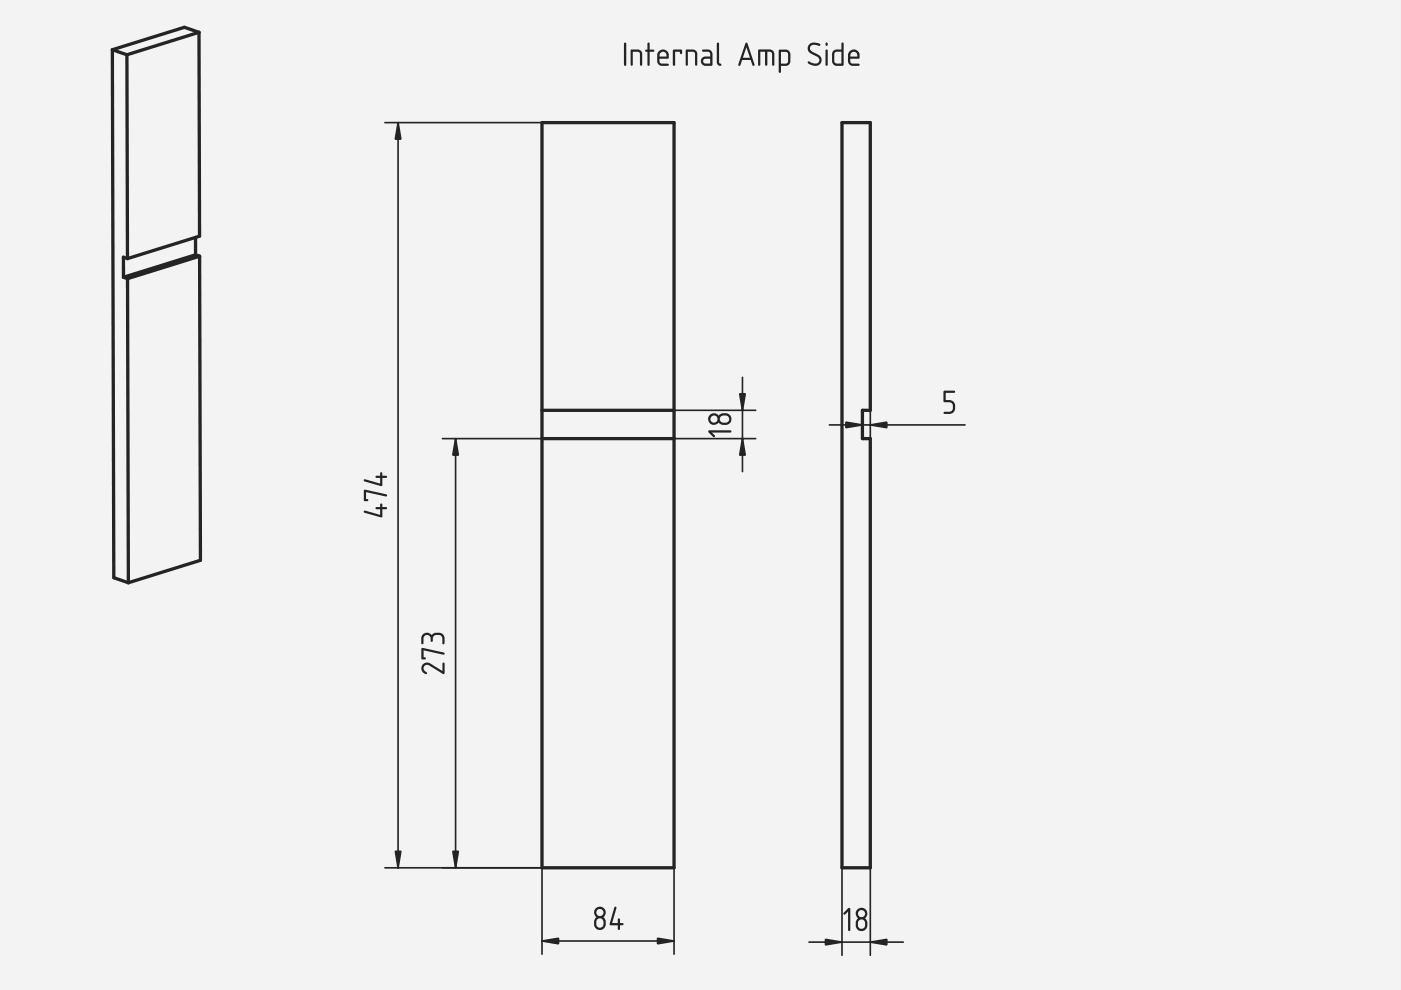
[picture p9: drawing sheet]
<svg xmlns="http://www.w3.org/2000/svg" width="297mm" height="210mm" viewBox="0 0 297 210" stroke-linecap="round" stroke-linejoin="round" font-family="sans-serif">
<path d="M0 0h297v210h-297z" fill-rule="evenodd" fill="#f1f3f5"/>
<path d="M0 0h297v210h-297zM0 0v210h297v-210z" fill="#000"/>
<g fill="#f1f3f5">
<path d="M114.9 26h28v158h-28z" fill-rule="evenodd"/>
<path d="M114.9 93h28v91h-28z" fill-rule="evenodd"/>
<path d="M114.9 26h28v61h-28z" fill-rule="evenodd"/>
<path d="M114.9 87h28v6h-28z" fill-rule="evenodd"/>
</g>
<path d="M114.9 26h28v158h-28zM114.9 93h28M114.9 87h28" fill="none" stroke="#212529" stroke-width=".7"/>
<path d="M126.7 194.9l-.3 .5a1.03 1.03 0 0 0 .3 1.1 .77 .77 0 0 0 .8 .1 .77 .77 0 0 0 .4-.6 .86 .86 0 0 0-.1-1 .86 .86 0 0 0-1-.2zM126.4 193.5a.8 .8 0 0 0 1.6 0 .8 .8 0 0 0-1.6 0zM126.2 192.7a1.25 1.25 0 0 1 1.9-.1 1.25 1.25 0 0 1-.2 1.9 1.49 1.49 0 0 1 .5 1.7 1.49 1.49 0 0 1-1.5 .9 1.58 1.58 0 0 1-.4-2.6l-.5-.8v-.6zM130.3 192.3h.3l.1 .2-.9 3.2h1.2v-.9l.2-.1 .2 .1 .1 .9h.6l.1 .3-.1 .1-.6 .1-.1 .9-.2 .1-.2-.3v-.7h-1.5l-.3-.2z" fill="#212529"/>
<path d="M114.9 199.5h28M114.9 184v18.3M142.9 184v18.3" fill="none" stroke="#212529" stroke-width=".35"/>
<g fill="#212529" stroke="#212529" stroke-width=".35">
<path d="M139.4 198.9l3.5 .6-3.5 .6z"/>
<path d="M114.9 199.5l3.5-.6v1.2z"/>
</g>
<path d="M77.2 108.3l3.4 .9v-1.2l-.9-.1-.1-.3 1-.1v-.6l.3-.1h.1l.1 .7h.8l.2 .2-.3 .3h-.7v1.5l-.2 .2-3.6-1zM77.2 103.9l4.6 .9 .3 .2-.3 .3-4.2-1v1.5l.4 .1v.3a.54 .54 0 0 1-.6 .1 .54 .54 0 0 1-.3-.6zM77.2 101.7l3.4 .8v-1.2h-.9l-.1-.3 1-.1v-.7l.3-.1 .1 .1 .1 .7h.8l.2 .2-.3 .2h-.7v1.5l-.2 .3-3.6-1z" fill="#212529"/>
<path d="M81.6 26h33.3M84.4 26v158M81.6 184h33.3" fill="none" stroke="#212529" stroke-width=".35"/>
<g fill="#212529" stroke="#212529" stroke-width=".35">
<path d="M83.8 180.5h1.2l-.6 3.5z"/>
<path d="M84.4 26l.6 3.5h-1.2z"/>
</g>
<path d="M89.6 140.9l.7-.4 .7 .1 2.8 1.7v-1.6l.3-.2 .2 .2-.1 2.1-.3 .1-2.8-1.8a.8 .8 0 0 0-1.3 .4 .8 .8 0 0 0 .7 1.1v.3a1.18 1.18 0 0 1-1.1-.7 1.18 1.18 0 0 1 .2-1.3zM89.4 137.4l4.6 .9 .3 .3-.3 .2-4.2-.9v1.5h.4v.4a.54 .54 0 0 1-.6 0 .54 .54 0 0 1-.3-.6zM89.7 134.5l.8-.4 .6 .2 .4 .4a1.74 1.74 0 0 1 2.6 .1l.2 1.5-.2 .3-.3-.1a2.02 2.02 0 0 0-.4-1.8 1.1 1.1 0 0 0-1.3 0 1.1 1.1 0 0 0-.4 1.3l-.2 .1-.2-.3a.81 .81 0 0 0-.5-1.1 .81 .81 0 0 0-1 .6l-.1 1.3-.4-.1v-.8a1.29 1.29 0 0 1 .4-1.2z" fill="#212529"/>
<path d="M93.8 93h21.1M96.6 93v91M93.8 184h21.1" fill="none" stroke="#212529" stroke-width=".35"/>
<g fill="#212529" stroke="#212529" stroke-width=".35">
<path d="M96 180.5h1.2l-.6 3.5z"/>
<path d="M96.6 93l.6 3.5h-1.2z"/>
</g>
<path d="M150.2 91.3l4.6-.1 .2 .1v.3a13.1 13.1 0 0 1-4.1 .1l.7 .7-.1 .2h-.3l-.9-.9zM152.8 88.3a.75 .75 0 0 0-.1 .8 .75 .75 0 0 0 .6 .5 1.03 1.03 0 0 0 1.1-.3 .77 .77 0 0 0 .1-.8 .77 .77 0 0 0-.6-.4h-.7zM150.6 88.9a.76 .76 0 0 0 1.5 0 .76 .76 0 0 0-1.5 0zM150.5 88l.9-.4 .5 .1 .5 .4a1.49 1.49 0 0 1 1.7-.5 1.49 1.49 0 0 1 .9 1.6 1.58 1.58 0 0 1-2.6 .4 1.24 1.24 0 0 1-1.9 .2 1.24 1.24 0 0 1 0-1.8z" fill="#212529"/>
<path d="M157.4 80v20M142.9 87h17.3M142.9 93h17.3" fill="none" stroke="#212529" stroke-width=".35"/>
<g fill="#212529" stroke="#212529" stroke-width=".35">
<path d="M156.8 83.5h1.2l-.6 3.5z"/>
<path d="M157.4 93l.6 3.5h-1.2z"/>
</g>
<path d="M178.5 26h6v61h-1.6v6h1.6v91h-6z" fill-rule="evenodd" fill="#f1f3f5"/>
<path d="M178.5 26h6v61h-1.6v6h1.6v91h-6z" fill="none" stroke="#212529" stroke-width=".7"/>
<path d="M200.1 82.9l.2-.1 2.2 .1-.1 .4h-1.9v1.5a1.54 1.54 0 0 1 2 1.1 1.54 1.54 0 0 1-1.2 1.9h-1l-.3-.3 .2-.2h1a1.03 1.03 0 0 0 .9-1 1.03 1.03 0 0 0-.9-1l-1.1-.1z" fill="#212529"/>
<path d="M175.9 90.1h28.7M182.9 87v5.9M184.5 87v5.9" fill="none" stroke="#212529" stroke-width=".35"/>
<g fill="#212529" stroke="#212529" stroke-width=".35">
<path d="M184.5 90.1l3.5-.6v1.2z"/>
<path d="M179.4 89.5l3.5 .6-3.5 .6z"/>
</g>
<path d="M179.8 192.6l.4-.1 .1 .3v4.3l-.1 .3h-.3a13.1 13.1 0 0 1-.1-4.1l-.7 .6h-.2v-.4zM182.1 195.1l-.2 .6a1.03 1.03 0 0 0 .3 1.1 .77 .77 0 0 0 .8 .1 .77 .77 0 0 0 .4-.7 .86 .86 0 0 0-.1-1 .86 .86 0 0 0-1-.2zM181.9 193.7a.76 .76 0 0 0 1.5 0 .76 .76 0 0 0-1.5 0zM181.7 192.9a1.25 1.25 0 0 1 1.8-.1 1.25 1.25 0 0 1-.1 1.9 1.49 1.49 0 0 1 .5 1.7 1.49 1.49 0 0 1-1.6 1 1.58 1.58 0 0 1-.4-2.7l-.4-.7v-.6z" fill="#212529"/>
<path d="M171.5 199.8h20M178.5 184v18.6M184.5 184v18.6" fill="none" stroke="#212529" stroke-width=".35"/>
<g fill="#212529" stroke="#212529" stroke-width=".35">
<path d="M184.5 199.8l3.5-.6v1.1z"/>
<path d="M175 199.2l3.5 .6-3.5 .5z"/>
</g>
<g fill="#f1f3f5">
<path d="M23.8 10.5l15.3-4.7 3.1 1.1 .1 43.2-.8 .2v3.7l.8 .3 .2 64.5-15.3 4.8-3.1-1.1z" fill-rule="evenodd"/>
<path d="M27 59.1l15.3-4.8 .2 64.5-15.3 4.8z" fill-rule="evenodd"/>
<path d="M26.9 11.6l15.3-4.7 .1 43.2-15.3 4.7z" fill-rule="evenodd"/>
<path d="M23.8 10.5l3.1 1.1 .1 43.2-.8-.3v4.3l.8 .3 .2 64.5-3.1-1.1z" fill-rule="evenodd"/>
<path d="M26.2 54.5l.8 .3 14.5-4.5v3.7l-15.3 4.8z" fill-rule="evenodd"/>
<path d="M23.8 10.5l15.3-4.7 3.1 1.1-15.3 4.7z" fill-rule="evenodd"/>
<path d="M26.2 58.8l15.3-4.8 .8 .3-15.3 4.8z" fill-rule="evenodd"/>
</g>
<g fill="none" stroke="#212529" stroke-width=".7">
<path d="M23.8 10.5l.3 112 3.1 1.1M23.8 10.5l3.1 1.1M26.9 11.6l.1 43.2M42.2 6.9l-3.1-1.1-15.3 4.7M42.2 6.9l.1 43.2-15.3 4.7M42.2 6.9l-15.3 4.7M26.2 58.8l.8 .3M27 54.8l-.8-.3v4.3M27 59.1l.2 64.5M41.5 50.3v3.7M41.5 54l.8 .3M41.5 54l-15.3 4.8"/>
<path d="M42.3 54.3l.2 64.5-15.3 4.8M42.3 54.3l-15.3 4.8"/>
</g>
<path d="M132.4 9.1h.3l.1 .2v4.4l-.3 .3-.2-.3zM133.8 10.5a3.5 3.5 0 0 1 2.1 .3l.3 .6-.1 2.4-.2 .1-.2-.1v-2.3l-.1-.4-.4-.1h-1v2.7l-.3 .2-.2-.2zM137.4 9.1h.3v.2v1.2h.9l.1 .3-.2 .2h-.8v2.7l-.2 .3-.2-.3v-2.7l-.5-.1v-.1v-.2l.5-.1zM140 11.3l-.2 .7h1.5a.77 .77 0 0 0-.3-.9 .77 .77 0 0 0-1 .2zM139.8 10.8a1.23 1.23 0 0 1 1.6 0 1.23 1.23 0 0 1 .2 1.7h-1.8a.85 .85 0 0 0 .3 1h1.4l.3 .2-.3 .3h-1.2a1.26 1.26 0 0 1-1-1.8l.1-.8zM142.7 10.6l1.7-.1a.56 .56 0 0 1 0 1l-.2-.1v-.4h-1.1v2.7l-.1 .2h-.2zM145.4 10.5a3.5 3.5 0 0 1 2.2 .3l.2 .6v2.4l-.2 .1-.2-.1v-2.3l-.2-.4-.3-.1h-1.1v2.7l-.2 .2-.2-.2zM149.2 12.6l-.1 .6 .3 .2 1.2 .1v-1h-1.1zM148.9 10.6l1.5-.1 .4 .3 .2 .4v2.6l-.2 .2h-1.3a.99 .99 0 0 1-.9-1 .99 .99 0 0 1 1-1h1l-.1-.7-.2-.3-1.4-.1zM152 9.1l.2-.1 .3 .3v3.8l.1 .3 .2 .1 .2 .2a.56 .56 0 0 1-.8 .2 .56 .56 0 0 1-.2-.7zM158.1 9.1l.4 .1 1.4 4.4v.3l-.2 .1-.2-.3-.3-1h-1.8l-.5 1.2h-.4zM158.3 10l-.8 2.3h1.5zM160.8 10.5h1.6a1.36 1.36 0 0 1 1.7 .7v2.7l-.4-.1v-.9a2.45 2.45 0 0 0-.1-1.8l-.9-.1v2.7l-.2 .2-.3-.2v-2.7h-1v2.7l-.2 .2-.3-.2zM165.6 11v2.5h1l.4-.2 .1-1.8a.5 .5 0 0 0-.5-.5zM165.1 10.6l.3-.1a2 2 0 0 1 2.1 .5l.1 .5a2.72 2.72 0 0 1-.5 2.3l-1.5 .2-.1 1.3-.3 .1zM171.6 9.4a1.89 1.89 0 0 1 2.3 .1l-.2 .2a1.32 1.32 0 0 0-2 .4 .74 .74 0 0 0 .5 .9 2.55 2.55 0 0 1 2 1.4 1.35 1.35 0 0 1-.6 1.4 1.35 1.35 0 0 1-1.4 0l-.9-.4v-.3l.2-.1a1.93 1.93 0 0 0 2.1 .2 .79 .79 0 0 0-.4-1.2l-1.3-.6a1.21 1.21 0 0 1-.3-2zM175.1 10.5h.3l.1 .3v2.9l-.2 .2-.3-.2zM175.1 9.1h.3v.6h-.3zM177 11.1l-.1 1.8a.71 .71 0 0 0 1 .6h.5v-2.5h-1zM176.6 10.8a1.74 1.74 0 0 1 1.8-.3v-1.2l.2-.3 .3 .3v4.4l-.3 .3a1.98 1.98 0 0 1-1.9-.3l-.3-.7v-1.6zM180.4 11.3l-.1 .7h1.5a.77 .77 0 0 0-.4-.9 .77 .77 0 0 0-1 .2zM180.2 10.8a1.23 1.23 0 0 1 1.7 0 1.23 1.23 0 0 1 .1 1.7h-1.7a.85 .85 0 0 0 .3 1h1.4l.3 .2-.3 .3h-1.2a1.26 1.26 0 0 1-1-1.8v-.8z" fill="#212529"/>
</svg>
